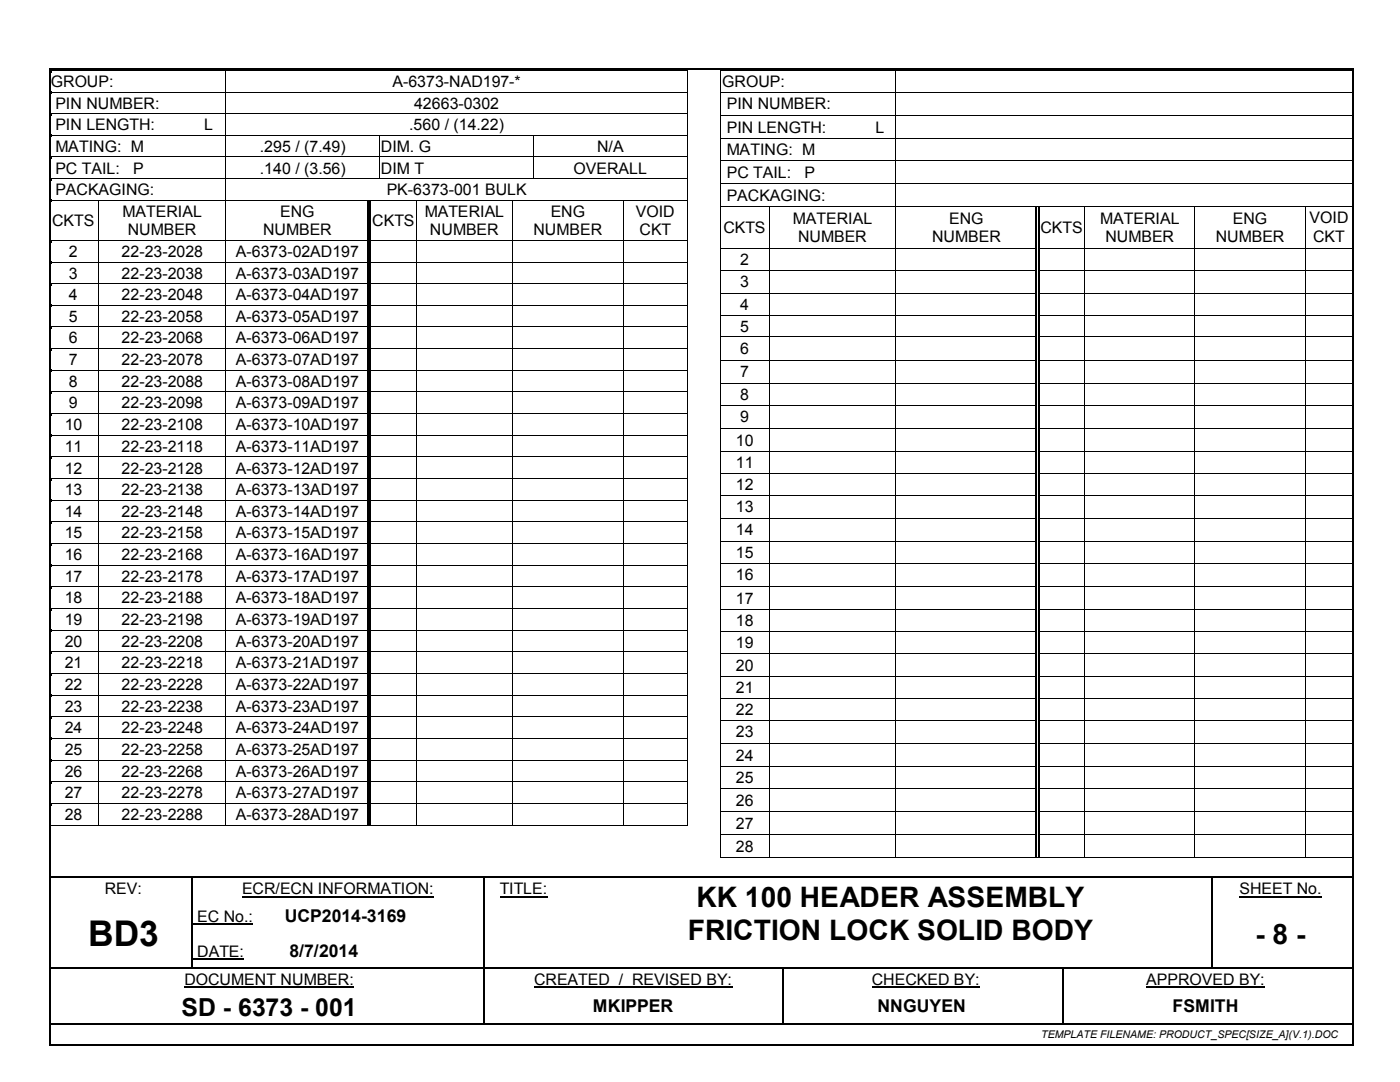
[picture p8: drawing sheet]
<svg xmlns="http://www.w3.org/2000/svg" width="279mm" height="216mm" viewBox="0 0 279 216" stroke-linecap="round" stroke-linejoin="round" font-family="sans-serif">
<defs><g id="words">
<text font-size="7.1" x="17.6" y="188.8">BD3</text>
<g font-size="5.6">
<text x="139" y="181.1">KK 100 HEADER ASSEMBLY</text>
<text x="137.3" y="187.6">FRICTION LOCK SOLID BODY</text>
<text x="250.5" y="188.3">- 8 -</text>
</g>
<text font-size="5" x="36.2" y="202.7">SD - 6373 - 001</text>
<g font-size="3.5">
<text x="56.8" y="184.1">UCP2014-3169</text>
<text x="57.8" y="191">8/7/2014</text>
<text x="118.3" y="202">MKIPPER</text>
<text x="175.1" y="202">NNGUYEN</text>
<text x="234" y="202">FSMITH</text>
</g>
<g font-size="3.2">
<text x="10.2" y="17.4">GROUP:</text>
<text x="78.3" y="17.4">A-6373-NAD197-*</text>
<text x="144.1" y="17.4">GROUP:</text>
<text x="11" y="21.7">PIN NUMBER:</text>
<text x="82.6" y="21.7">42663-0302</text>
<text x="145" y="21.8">PIN NUMBER:</text>
<text x="11" y="26">PIN LENGTH:</text>
<text x="40.7" y="26">L</text>
<text x="81.7" y="26">.560 / (14.22)</text>
<text x="145" y="26.5">PIN LENGTH:</text>
<text x="174.7" y="26.5">L</text>
<text x="11" y="30.3">MATING: M</text>
<text x="11" y="34.6">PC TAIL:</text>
<text x="26.6" y="34.6">P</text>
<text x="51.9" y="30.3">.295 / (7.49)</text>
<text x="51.9" y="34.6">.140 / (3.56)</text>
<text x="76" y="30.3">DIM. G</text>
<text x="76" y="34.6">DIM T</text>
<text x="114.5" y="34.6">OVERALL</text>
<text x="119.2" y="30.3">N/A</text>
<text x="145" y="31">MATING: M</text>
<text x="145" y="35.5">PC TAIL:</text>
<text x="160.6" y="35.5">P</text>
<text x="11" y="38.9">PACKAGING:</text>
<text x="77.2" y="38.9">PK-6373-001 BULK</text>
<text x="145" y="40.1">PACKAGING:</text>
<text x="10.4" y="45.1">CKTS</text>
<text x="24.4" y="43.3">MATERIAL</text>
<text x="25.5" y="46.9">NUMBER</text>
<text x="52.5" y="46.9">NUMBER</text>
<text x="55.9" y="43.3">ENG</text>
<text x="74.3" y="45.1">CKTS</text>
<text x="84.8" y="43.3">MATERIAL</text>
<text x="85.8" y="46.9">NUMBER</text>
<text x="106.5" y="46.9">NUMBER</text>
<text x="109.9" y="43.3">ENG</text>
<text x="126.9" y="43.3">VOID</text>
<text x="127.6" y="46.9">CKT</text>
<text x="144.4" y="46.5">CKTS</text>
<text x="158.2" y="44.7">MATERIAL</text>
<text x="189.4" y="44.7">ENG</text>
<text x="207.6" y="46.5">CKTS</text>
<text x="219.5" y="44.7">MATERIAL</text>
<text x="246" y="44.7">ENG</text>
<text x="261.4" y="44.5">VOID</text>
<text x="13.8" y="51.3">2</text>
<text x="24.3" y="51.3">22-23-2028</text>
<text x="47.1" y="51.3">A-6373-02AD197</text>
<text x="147.7" y="52.9">2</text>
<text x="159.3" y="48.3">NUMBER</text>
<text x="186" y="48.3">NUMBER</text>
<text x="220.6" y="48.3">NUMBER</text>
<text x="242.6" y="48.3">NUMBER</text>
<text x="262" y="48.2">CKT</text>
<text x="13.8" y="55.6">3</text>
<text x="13.8" y="59.9">4</text>
<text x="24.3" y="55.6">22-23-2038</text>
<text x="24.3" y="59.9">22-23-2048</text>
<text x="47.1" y="55.6">A-6373-03AD197</text>
<text x="47.1" y="59.9">A-6373-04AD197</text>
<text x="147.7" y="57.4">3</text>
<text x="13.8" y="64.2">5</text>
<text x="24.3" y="64.2">22-23-2058</text>
<text x="47.1" y="64.2">A-6373-05AD197</text>
<text x="147.7" y="61.8">4</text>
<text x="13.8" y="68.5">6</text>
<text x="24.3" y="68.5">22-23-2068</text>
<text x="47.1" y="68.5">A-6373-06AD197</text>
<text x="147.7" y="66.2">5</text>
<text x="147.7" y="70.7">6</text>
<text x="13.8" y="72.9">7</text>
<text x="13.8" y="77.2">8</text>
<text x="24.3" y="72.9">22-23-2078</text>
<text x="24.3" y="77.2">22-23-2088</text>
<text x="47.1" y="72.9">A-6373-07AD197</text>
<text x="47.1" y="77.2">A-6373-08AD197</text>
<text x="147.7" y="75.3">7</text>
<text x="13.8" y="81.5">9</text>
<text x="24.3" y="81.5">22-23-2098</text>
<text x="47.1" y="81.5">A-6373-09AD197</text>
<text x="147.7" y="79.8">8</text>
<text x="12.9" y="85.8">10</text>
<text x="24.3" y="85.8">22-23-2108</text>
<text x="47.1" y="85.8">A-6373-10AD197</text>
<text x="146.9" y="88.9">10</text>
<text x="147.7" y="84.3">9</text>
<text x="12.9" y="90.1">11</text>
<text x="12.9" y="94.5">12</text>
<text x="24.3" y="90.1">22-23-2118</text>
<text x="24.3" y="94.5">22-23-2128</text>
<text x="47.1" y="90.1">A-6373-11AD197</text>
<text x="47.1" y="94.5">A-6373-12AD197</text>
<text x="146.9" y="93.4">11</text>
<text x="12.9" y="98.8">13</text>
<text x="24.3" y="98.8">22-23-2138</text>
<text x="47.1" y="98.8">A-6373-13AD197</text>
<text x="146.9" y="97.7">12</text>
<text x="12.9" y="103.1">14</text>
<text x="12.9" y="107.4">15</text>
<text x="24.3" y="103.1">22-23-2148</text>
<text x="24.3" y="107.4">22-23-2158</text>
<text x="47.1" y="103.1">A-6373-14AD197</text>
<text x="47.1" y="107.4">A-6373-15AD197</text>
<text x="146.9" y="102.2">13</text>
<text x="146.9" y="106.8">14</text>
<text x="12.9" y="111.8">16</text>
<text x="24.3" y="111.8">22-23-2168</text>
<text x="47.1" y="111.8">A-6373-16AD197</text>
<text x="146.9" y="111.3">15</text>
<text x="12.9" y="116.1">17</text>
<text x="24.3" y="116.1">22-23-2178</text>
<text x="47.1" y="116.1">A-6373-17AD197</text>
<text x="146.9" y="115.8">16</text>
<text x="12.9" y="120.4">18</text>
<text x="12.9" y="124.7">19</text>
<text x="24.3" y="120.4">22-23-2188</text>
<text x="24.3" y="124.7">22-23-2198</text>
<text x="47.1" y="120.4">A-6373-18AD197</text>
<text x="47.1" y="124.7">A-6373-19AD197</text>
<text x="146.9" y="120.5">17</text>
<text x="146.9" y="125">18</text>
<text x="12.9" y="129">20</text>
<text x="24.3" y="129">22-23-2208</text>
<text x="47.1" y="129">A-6373-20AD197</text>
<text x="146.9" y="129.3">19</text>
<text x="12.9" y="133.3">21</text>
<text x="12.9" y="137.7">22</text>
<text x="24.3" y="133.3">22-23-2218</text>
<text x="24.3" y="137.7">22-23-2228</text>
<text x="47.1" y="133.3">A-6373-21AD197</text>
<text x="47.1" y="137.7">A-6373-22AD197</text>
<text x="146.9" y="133.8">20</text>
<text x="12.9" y="142">23</text>
<text x="24.3" y="142">22-23-2238</text>
<text x="47.1" y="142">A-6373-23AD197</text>
<text x="146.9" y="138.3">21</text>
<text x="146.9" y="142.7">22</text>
<text x="12.9" y="146.3">24</text>
<text x="24.3" y="146.3">22-23-2248</text>
<text x="47.1" y="146.3">A-6373-24AD197</text>
<text x="146.9" y="147.2">23</text>
<text x="12.9" y="150.6">25</text>
<text x="12.9" y="155">26</text>
<text x="24.3" y="150.6">22-23-2258</text>
<text x="24.3" y="155">22-23-2268</text>
<text x="47.1" y="150.6">A-6373-25AD197</text>
<text x="47.1" y="155">A-6373-26AD197</text>
<text x="146.9" y="151.8">24</text>
<text x="12.9" y="159.3">27</text>
<text x="24.3" y="159.3">22-23-2278</text>
<text x="47.1" y="159.3">A-6373-27AD197</text>
<text x="146.9" y="156.3">25</text>
<text x="146.9" y="160.7">26</text>
<text x="12.9" y="163.6">28</text>
<text x="24.3" y="163.6">22-23-2288</text>
<text x="47.1" y="163.6">A-6373-28AD197</text>
<text x="146.9" y="165.4">27</text>
<text x="146.9" y="170">28</text>
<text x="20.9" y="178.5">REV:</text>
<text x="48.3" y="178.5">ECR/ECN INFORMATION:</text>
<text x="99.7" y="178.5">TITLE:</text>
<text x="247.4" y="178.5">SHEET No.</text>
<text x="39.4" y="184">EC No.:</text>
<text x="39.4" y="190.9">DATE:</text>
<text x="36.8" y="196.5">DOCUMENT NUMBER:</text>
<text x="106.6" y="196.5">CREATED / REVISED BY:</text>
<text x="174" y="196.5">CHECKED BY:</text>
<text x="228.8" y="196.5">APPROVED BY:</text>
</g>
<text font-size="2.1" x="207.8" y="207.1">TEMPLATE FILENAME: PRODUCT_SPEC[SIZE_A](V.1).DOC</text>
</g></defs>
<path d="M48.3 178.9h38.3M99.7 178.9h9.6M247.4 178.9h16.4M36.8 197h33.9M38.5 184.5h12M38.5 191.4h10.2M106.6 197h39.5M174 197h21.5M228.8 197h23.6" fill="none" stroke="#000" stroke-width=".21"/>
<g fill="none" stroke="#000" stroke-width=".34">
<path d="M10 14v194.3M10.2 13.8h259.7M270 14v194.3M10.2 175.1h28M38.6 175.1h57.8M96.7 175.1h16.8M113.9 175.1h127.9M242.1 175.1h26.9M96.5 198.1v6.1M156.2 198.1v6.1M10.2 204.4h86.2M10.2 208.4h259.7"/>
<path d="M96.7 204.4h59.3M156.4 204.4h55.5M212.3 204.4h56.7"/>
</g>
<g fill="#000">
<path d="M9.8 13.6h.4v.4h-.4zM10.2 14h.1v.4h-.1zM10.2 14h.1v.1h-.1zM10.2 18.3h.1v.4h-.1zM45 14.1h.2v.3h-.2zM45 14h.2v.1h-.2zM45 18.3h.2v.4h-.2zM137.1 14h.1v.4h-.1zM137.1 14h.1v.1h-.1zM137.1 18.3h.1v.4h-.1zM143.8 14h.2v.4h-.2zM143.8 14h.2v.1h-.2z"/>
<path d="M143.8 18.3h.2v.5h-.2zM178.6 14.1h.2v.3h-.2zM178.6 14h.2v.1h-.2zM178.6 18.3h.2v.5h-.2zM269.9 13.6h.3v.4h-.3zM10.2 22.6h.1v.4h-.1zM10.2 26.9h.1v.4h-.1zM10.2 31.2h.1v.5h-.1zM10.2 35.6h.1v.4h-.1zM45 22.6h.2v.4h-.2zM45 26.9h.2v.4h-.2zM45 31.2h.2v.5h-.2z"/>
<path d="M45 35.6h.2v.4h-.2zM75.7 27.1h.2v.2h-.2zM75.7 26.9h.2v.2h-.2zM75.7 31.2h.2v.5h-.2zM75.7 35.6h.2v.1h-.2zM106.4 27.1h.2v.2h-.2zM106.4 26.9h.2v.2h-.2zM106.4 31.2h.2v.5h-.2zM106.4 35.6h.2v.1h-.2zM137.1 22.6h.1v.4h-.1zM137.1 26.9h.1v.4h-.1zM137.1 31.2h.1v.5h-.1z"/>
<path d="M137.1 35.6h.1v.4h-.1zM143.8 22.9h.2v.5h-.2zM143.8 27.6h.2v.4h-.2zM143.8 31.9h.2v.4h-.2zM143.8 36.5h.2v.5h-.2zM178.6 22.9h.2v.5h-.2zM178.6 27.6h.2v.4h-.2zM178.6 31.9h.2v.4h-.2zM178.6 36.5h.2v.5h-.2zM10.2 39.9h.1v.4h-.1zM10.2 47.9h.1v.4h-.1zM10.2 52.2h.1v.4h-.1z"/>
<path d="M10.2 56.5h.1v.4h-.1zM19.6 40h.2v.3h-.2zM19.6 39.9h.2v.1h-.2zM19.6 47.9h.2v.4h-.2zM19.6 52.2h.2v.4h-.2zM19.6 56.5h.2v.4h-.2zM45 39.9h.2v.4h-.2zM45 47.9h.2v.4h-.2zM45 52.2h.2v.4h-.2zM45 56.5h.2v.4h-.2zM73.3 40h.2v.3h-.2zM73.3 39.9h.1v.1h-.1z"/>
<path d="M73.3 47.9h.2v.4h-.2zM73.3 52.2h.2v.4h-.2zM73.3 56.5h.2v.4h-.2zM73.8 40h.2v.3h-.2zM73.8 47.9h.2v.4h-.2zM73.8 52.2h.2v.4h-.2zM73.8 56.5h.2v.4h-.2zM83.1 40h.2v.3h-.2zM83.1 39.9h.2v.1h-.2zM83.1 47.9h.2v.4h-.2zM83.1 52.2h.2v.4h-.2zM83.1 56.5h.2v.4h-.2z"/>
<path d="M102.2 40h.1v.3h-.1zM102.2 39.9h.1v.1h-.1zM102.2 47.9h.1v.4h-.1zM102.2 52.2h.1v.4h-.1zM102.2 56.5h.1v.4h-.1zM124.4 40h.1v.3h-.1zM124.4 39.9h.1v.1h-.1zM124.4 47.9h.1v.4h-.1zM124.4 52.2h.1v.4h-.1zM124.4 56.5h.1v.4h-.1zM137.1 39.9h.1v.4h-.1zM137.1 47.9h.1v.4h-.1z"/>
<path d="M137.1 52.2h.1v.4h-.1zM137.1 56.5h.1v.4h-.1zM143.8 41.1h.2v.5h-.2zM143.8 49.4h.2v.5h-.2zM143.8 53.8h.2v.4h-.2zM143.8 58.4h.2v.4h-.2zM153.5 41.3h.2v.3h-.2zM153.5 41.1h.2v.2h-.2zM153.5 49.4h.2v.5h-.2zM153.5 53.8h.2v.4h-.2zM153.5 58.4h.2v.4h-.2zM178.6 41.1h.2v.5h-.2z"/>
<path d="M178.6 49.4h.2v.5h-.2zM178.6 53.8h.2v.4h-.2zM178.6 58.4h.2v.4h-.2zM206.6 41.3h.3v.3h-.3zM206.6 41.1h.2v.2h-.2zM206.6 49.4h.3v.5h-.3zM206.6 53.8h.3v.4h-.3zM206.6 58.4h.3v.4h-.3zM207.1 41.3h.3v.3h-.3zM207.1 49.4h.3v.5h-.3zM207.1 53.8h.3v.4h-.3zM207.1 58.4h.3v.4h-.3z"/>
<path d="M216.4 41.3h.1v.3h-.1zM216.4 41.1h.1v.2h-.1zM216.4 49.4h.1v.5h-.1zM216.4 53.8h.1v.4h-.1zM216.4 58.4h.1v.4h-.1zM238.4 41.3h.1v.3h-.1zM238.4 41.1h.1v.2h-.1zM238.4 49.4h.1v.5h-.1zM238.4 53.8h.1v.4h-.1zM238.4 58.4h.1v.4h-.1zM260.4 41.3h.2v.3h-.2zM260.4 41.1h.2v.2h-.2z"/>
<path d="M260.4 49.4h.2v.5h-.2zM260.4 53.8h.2v.4h-.2zM260.4 58.4h.2v.4h-.2zM10.2 60.8h.1v.5h-.1zM10.2 65.2h.1v.4h-.1zM10.2 69.5h.1v.4h-.1zM10.2 73.8h.1v.4h-.1zM10.2 78.1h.1v.4h-.1zM19.6 60.8h.2v.5h-.2zM19.6 65.2h.2v.4h-.2zM19.6 69.5h.2v.4h-.2zM19.6 73.8h.2v.4h-.2z"/>
<path d="M19.6 78.1h.2v.4h-.2zM45 60.8h.2v.5h-.2zM45 65.2h.2v.4h-.2zM45 69.5h.2v.4h-.2zM45 73.8h.2v.4h-.2zM45 78.1h.2v.4h-.2zM73.3 60.8h.2v.5h-.2zM73.3 65.2h.2v.4h-.2zM73.3 69.5h.2v.4h-.2zM73.3 73.8h.2v.4h-.2zM73.3 78.1h.2v.4h-.2zM73.8 60.8h.2v.5h-.2z"/>
<path d="M73.8 65.2h.2v.4h-.2zM73.8 69.5h.2v.4h-.2zM73.8 73.8h.2v.4h-.2zM73.8 78.1h.2v.4h-.2zM83.1 60.8h.2v.5h-.2zM83.1 65.2h.2v.4h-.2zM83.1 69.5h.2v.4h-.2zM83.1 73.8h.2v.4h-.2zM83.1 78.1h.2v.4h-.2zM102.2 60.8h.1v.5h-.1zM102.2 65.2h.1v.4h-.1zM102.2 69.5h.1v.4h-.1z"/>
<path d="M102.2 73.8h.1v.4h-.1zM102.2 78.1h.1v.4h-.1zM124.4 60.8h.1v.5h-.1zM124.4 65.2h.1v.4h-.1zM124.4 69.5h.1v.4h-.1zM124.4 73.8h.1v.4h-.1zM124.4 78.1h.1v.4h-.1zM137.1 60.8h.1v.5h-.1zM137.1 65.2h.1v.4h-.1zM137.1 69.5h.1v.4h-.1zM137.1 73.8h.1v.4h-.1zM137.1 78.1h.1v.4h-.1z"/>
<path d="M143.8 62.8h.2v.4h-.2zM143.8 67.1h.2v.5h-.2zM143.8 71.8h.2v.4h-.2zM143.8 76.4h.2v.4h-.2zM153.5 62.8h.2v.4h-.2zM153.5 67.1h.2v.5h-.2zM153.5 71.8h.2v.4h-.2zM153.5 76.4h.2v.4h-.2zM178.6 62.8h.2v.4h-.2zM178.6 67.1h.2v.5h-.2zM178.6 71.8h.2v.4h-.2zM178.6 76.4h.2v.4h-.2z"/>
<path d="M206.6 62.8h.3v.4h-.3zM206.6 67.1h.3v.5h-.3zM206.6 71.8h.3v.4h-.3zM206.6 76.4h.3v.4h-.3zM207.1 62.8h.3v.4h-.3zM207.1 67.1h.3v.5h-.3zM207.1 71.8h.3v.4h-.3zM207.1 76.4h.3v.4h-.3zM216.4 62.8h.1v.4h-.1zM216.4 67.1h.1v.5h-.1zM216.4 71.8h.1v.4h-.1zM216.4 76.4h.1v.4h-.1z"/>
<path d="M238.4 62.8h.1v.4h-.1zM238.4 67.1h.1v.5h-.1zM238.4 71.8h.1v.4h-.1zM238.4 76.4h.1v.4h-.1zM260.4 62.8h.2v.4h-.2zM260.4 67.1h.2v.5h-.2zM260.4 71.8h.2v.4h-.2zM260.4 76.4h.2v.4h-.2zM10.2 82.4h.1v.4h-.1zM10.2 86.7h.1v.5h-.1zM10.2 91.1h.1v.4h-.1zM10.2 95.4h.1v.4h-.1z"/>
<path d="M19.6 82.4h.2v.4h-.2zM19.6 86.7h.2v.5h-.2zM19.6 91.1h.2v.4h-.2zM19.6 95.4h.2v.4h-.2zM45 82.4h.2v.4h-.2zM45 86.7h.2v.5h-.2zM45 91.1h.2v.4h-.2zM45 95.4h.2v.4h-.2zM73.3 82.4h.2v.4h-.2zM73.3 86.7h.2v.5h-.2zM73.3 91.1h.2v.4h-.2zM73.3 95.4h.2v.4h-.2z"/>
<path d="M73.8 82.4h.2v.4h-.2zM73.8 86.7h.2v.5h-.2zM73.8 91.1h.2v.4h-.2zM73.8 95.4h.2v.4h-.2zM83.1 82.4h.2v.4h-.2zM83.1 86.7h.2v.5h-.2zM83.1 91.1h.2v.4h-.2zM83.1 95.4h.2v.4h-.2zM102.2 82.4h.1v.4h-.1zM102.2 86.7h.1v.5h-.1zM102.2 91.1h.1v.4h-.1zM102.2 95.4h.1v.4h-.1z"/>
<path d="M124.4 82.4h.1v.4h-.1zM124.4 86.7h.1v.5h-.1zM124.4 91.1h.1v.4h-.1zM124.4 95.4h.1v.4h-.1zM137.1 82.4h.1v.4h-.1zM137.1 86.7h.1v.5h-.1zM137.1 91.1h.1v.4h-.1zM137.1 95.4h.1v.4h-.1zM143.8 80.7h.2v.5h-.2zM143.8 85.4h.2v.4h-.2zM143.8 90h.2v.4h-.2zM143.8 94.4h.2v.4h-.2z"/>
<path d="M143.8 98.7h.2v.4h-.2zM153.5 80.7h.2v.5h-.2zM153.5 85.4h.2v.4h-.2zM153.5 90h.2v.4h-.2zM153.5 94.4h.2v.4h-.2zM153.5 98.7h.2v.4h-.2zM178.6 80.7h.2v.5h-.2zM178.6 85.4h.2v.4h-.2zM178.6 90h.2v.4h-.2zM178.6 94.4h.2v.4h-.2zM178.6 98.7h.2v.4h-.2zM206.6 80.7h.3v.5h-.3z"/>
<path d="M206.6 85.4h.3v.4h-.3zM206.6 90h.3v.4h-.3zM206.6 94.4h.3v.4h-.3zM206.6 98.7h.3v.4h-.3zM207.1 80.7h.3v.5h-.3zM207.1 85.4h.3v.4h-.3zM207.1 90h.3v.4h-.3zM207.1 94.4h.3v.4h-.3zM207.1 98.7h.3v.4h-.3zM216.4 80.7h.1v.5h-.1zM216.4 85.4h.1v.4h-.1zM216.4 90h.1v.4h-.1z"/>
<path d="M216.4 94.4h.1v.4h-.1zM216.4 98.7h.1v.4h-.1zM238.4 80.7h.1v.5h-.1zM238.4 85.4h.1v.4h-.1zM238.4 90h.1v.4h-.1zM238.4 94.4h.1v.4h-.1zM238.4 98.7h.1v.4h-.1zM260.4 80.7h.2v.5h-.2zM260.4 85.4h.2v.4h-.2zM260.4 90h.2v.4h-.2zM260.4 94.4h.2v.4h-.2zM260.4 98.7h.2v.4h-.2z"/>
<path d="M10.2 99.7h.1v.5h-.1zM10.2 104.1h.1v.4h-.1zM10.2 108.4h.1v.4h-.1zM10.2 112.7h.1v.4h-.1zM10.2 117h.1v.4h-.1zM19.6 99.7h.2v.5h-.2zM19.6 104.1h.2v.4h-.2zM19.6 108.4h.2v.4h-.2zM19.6 112.7h.2v.4h-.2zM19.6 117h.2v.4h-.2zM45 99.7h.2v.5h-.2zM45 104.1h.2v.4h-.2z"/>
<path d="M45 108.4h.2v.4h-.2zM45 112.7h.2v.4h-.2zM45 117h.2v.4h-.2zM73.3 99.7h.2v.5h-.2zM73.3 104.1h.2v.4h-.2zM73.3 108.4h.2v.4h-.2zM73.3 112.7h.2v.4h-.2zM73.3 117h.2v.4h-.2zM73.8 99.7h.2v.5h-.2zM73.8 104.1h.2v.4h-.2zM73.8 108.4h.2v.4h-.2zM73.8 112.7h.2v.4h-.2z"/>
<path d="M73.8 117h.2v.4h-.2zM83.1 99.7h.2v.5h-.2zM83.1 104.1h.2v.4h-.2zM83.1 108.4h.2v.4h-.2zM83.1 112.7h.2v.4h-.2zM83.1 117h.2v.4h-.2zM102.2 99.7h.1v.5h-.1zM102.2 104.1h.1v.4h-.1zM102.2 108.4h.1v.4h-.1zM102.2 112.7h.1v.4h-.1zM102.2 117h.1v.4h-.1zM124.4 99.7h.1v.5h-.1z"/>
<path d="M124.4 104.1h.1v.4h-.1zM124.4 108.4h.1v.4h-.1zM124.4 112.7h.1v.4h-.1zM124.4 117h.1v.4h-.1zM137.1 99.7h.1v.5h-.1zM137.1 104.1h.1v.4h-.1zM137.1 108.4h.1v.4h-.1zM137.1 112.7h.1v.4h-.1zM137.1 117h.1v.4h-.1zM143.8 103.3h.2v.5h-.2zM143.8 108h.2v.4h-.2zM143.8 112.3h.2v.4h-.2z"/>
<path d="M143.8 116.9h.2v.4h-.2zM153.5 103.3h.2v.5h-.2zM153.5 108h.2v.4h-.2zM153.5 112.3h.2v.4h-.2zM153.5 116.9h.2v.4h-.2zM178.6 103.3h.2v.5h-.2zM178.6 108h.2v.4h-.2zM178.6 112.3h.2v.4h-.2zM178.6 116.9h.2v.4h-.2zM206.6 103.3h.3v.5h-.3zM206.6 108h.3v.4h-.3zM206.6 112.3h.3v.4h-.3z"/>
<path d="M206.6 116.9h.3v.4h-.3zM207.1 103.3h.3v.5h-.3zM207.1 108h.3v.4h-.3zM207.1 112.3h.3v.4h-.3zM207.1 116.9h.3v.4h-.3zM216.4 103.3h.1v.5h-.1zM216.4 108h.1v.4h-.1zM216.4 112.3h.1v.4h-.1zM216.4 116.9h.1v.4h-.1zM238.4 103.3h.1v.5h-.1zM238.4 108h.1v.4h-.1zM238.4 112.3h.1v.4h-.1z"/>
<path d="M238.4 116.9h.1v.4h-.1zM260.4 103.3h.2v.5h-.2zM260.4 108h.2v.4h-.2zM260.4 112.3h.2v.4h-.2zM260.4 116.9h.2v.4h-.2zM10.2 121.3h.1v.5h-.1zM10.2 125.6h.1v.5h-.1zM10.2 130h.1v.4h-.1zM10.2 134.3h.1v.4h-.1zM10.2 138.6h.1v.4h-.1zM19.6 121.3h.2v.5h-.2zM19.6 125.6h.2v.5h-.2z"/>
<path d="M19.6 130h.2v.4h-.2zM19.6 134.3h.2v.4h-.2zM19.6 138.6h.2v.4h-.2zM45 121.3h.2v.5h-.2zM45 125.6h.2v.5h-.2zM45 130h.2v.4h-.2zM45 134.3h.2v.4h-.2zM45 138.6h.2v.4h-.2zM73.3 121.3h.2v.5h-.2zM73.3 125.6h.2v.5h-.2zM73.3 130h.2v.4h-.2zM73.3 134.3h.2v.4h-.2z"/>
<path d="M73.3 138.6h.2v.4h-.2zM73.8 121.3h.2v.5h-.2zM73.8 125.6h.2v.5h-.2zM73.8 130h.2v.4h-.2zM73.8 134.3h.2v.4h-.2zM73.8 138.6h.2v.4h-.2zM83.1 121.3h.2v.5h-.2zM83.1 125.6h.2v.5h-.2zM83.1 130h.2v.4h-.2zM83.1 134.3h.2v.4h-.2zM83.1 138.6h.2v.4h-.2zM102.2 121.3h.1v.5h-.1z"/>
<path d="M102.2 125.6h.1v.5h-.1zM102.2 130h.1v.4h-.1zM102.2 134.3h.1v.4h-.1zM102.2 138.6h.1v.4h-.1zM124.4 121.3h.1v.5h-.1zM124.4 125.6h.1v.5h-.1zM124.4 130h.1v.4h-.1zM124.4 134.3h.1v.4h-.1zM124.4 138.6h.1v.4h-.1zM137.1 121.3h.1v.5h-.1zM137.1 125.6h.1v.5h-.1zM137.1 130h.1v.4h-.1z"/>
<path d="M137.1 134.3h.1v.4h-.1zM137.1 138.6h.1v.4h-.1zM143.8 121.5h.2v.5h-.2zM143.8 125.9h.2v.4h-.2zM143.8 130.3h.2v.4h-.2zM143.8 134.9h.2v.4h-.2zM143.8 139.2h.2v.5h-.2zM153.5 121.5h.2v.5h-.2zM153.5 125.9h.2v.4h-.2zM153.5 130.3h.2v.4h-.2zM153.5 134.9h.2v.4h-.2zM153.5 139.2h.2v.5h-.2z"/>
<path d="M178.6 121.5h.2v.5h-.2zM178.6 125.9h.2v.4h-.2zM178.6 130.3h.2v.4h-.2zM178.6 134.9h.2v.4h-.2zM178.6 139.2h.2v.5h-.2zM206.6 121.5h.3v.5h-.3zM206.6 125.9h.3v.4h-.3zM206.6 130.3h.3v.4h-.3zM206.6 134.9h.3v.4h-.3zM206.6 139.2h.3v.5h-.3zM207.1 121.5h.3v.5h-.3zM207.1 125.9h.3v.4h-.3z"/>
<path d="M207.1 130.3h.3v.4h-.3zM207.1 134.9h.3v.4h-.3zM207.1 139.2h.3v.5h-.3zM216.4 121.5h.1v.5h-.1zM216.4 125.9h.1v.4h-.1zM216.4 130.3h.1v.4h-.1zM216.4 134.9h.1v.4h-.1zM216.4 139.2h.1v.5h-.1zM238.4 121.5h.1v.5h-.1zM238.4 125.9h.1v.4h-.1zM238.4 130.3h.1v.4h-.1zM238.4 134.9h.1v.4h-.1z"/>
<path d="M238.4 139.2h.1v.5h-.1zM260.4 121.5h.2v.5h-.2zM260.4 125.9h.2v.4h-.2zM260.4 130.3h.2v.4h-.2zM260.4 134.9h.2v.4h-.2zM260.4 139.2h.2v.5h-.2zM10.2 142.9h.1v.4h-.1zM10.2 147.2h.1v.5h-.1zM10.2 151.6h.1v.4h-.1zM10.2 155.9h.1v.4h-.1zM19.6 142.9h.2v.4h-.2zM19.6 147.2h.2v.5h-.2z"/>
<path d="M19.6 151.6h.2v.4h-.2zM19.6 155.9h.2v.4h-.2zM45 142.9h.2v.4h-.2zM45 147.2h.2v.5h-.2zM45 151.6h.2v.4h-.2zM45 155.9h.2v.4h-.2zM73.3 142.9h.2v.4h-.2zM73.3 147.2h.2v.5h-.2zM73.3 151.6h.2v.4h-.2zM73.3 155.9h.2v.4h-.2zM73.8 142.9h.2v.4h-.2zM73.8 147.2h.2v.5h-.2z"/>
<path d="M73.8 151.6h.2v.4h-.2zM73.8 155.9h.2v.4h-.2zM83.1 142.9h.2v.4h-.2zM83.1 147.2h.2v.5h-.2zM83.1 151.6h.2v.4h-.2zM83.1 155.9h.2v.4h-.2zM102.2 142.9h.1v.4h-.1zM102.2 147.2h.1v.5h-.1zM102.2 151.6h.1v.4h-.1zM102.2 155.9h.1v.4h-.1zM124.4 142.9h.1v.4h-.1zM124.4 147.2h.1v.5h-.1z"/>
<path d="M124.4 151.6h.1v.4h-.1zM124.4 155.9h.1v.4h-.1zM137.1 142.9h.1v.4h-.1zM137.1 147.2h.1v.5h-.1zM137.1 151.6h.1v.4h-.1zM137.1 155.9h.1v.4h-.1zM143.8 143.6h.2v.4h-.2zM143.8 148.2h.2v.4h-.2zM143.8 152.8h.2v.4h-.2zM143.8 157.2h.2v.4h-.2zM153.5 143.6h.2v.4h-.2zM153.5 148.2h.2v.4h-.2z"/>
<path d="M153.5 152.8h.2v.4h-.2zM153.5 157.2h.2v.4h-.2zM178.6 143.6h.2v.4h-.2zM178.6 148.2h.2v.4h-.2zM178.6 152.8h.2v.4h-.2zM178.6 157.2h.2v.4h-.2zM206.6 143.6h.3v.4h-.3zM206.6 148.2h.3v.4h-.3zM206.6 152.8h.3v.4h-.3zM206.6 157.2h.3v.4h-.3zM207.1 143.6h.3v.4h-.3zM207.1 148.2h.3v.4h-.3z"/>
<path d="M207.1 152.8h.3v.4h-.3zM207.1 157.2h.3v.4h-.3zM216.4 143.6h.1v.4h-.1zM216.4 148.2h.1v.4h-.1zM216.4 152.8h.1v.4h-.1zM216.4 157.2h.1v.4h-.1zM238.4 143.6h.1v.4h-.1zM238.4 148.2h.1v.4h-.1zM238.4 152.8h.1v.4h-.1zM238.4 157.2h.1v.4h-.1zM260.4 143.6h.2v.4h-.2zM260.4 148.2h.2v.4h-.2z"/>
<path d="M260.4 152.8h.2v.4h-.2zM260.4 157.2h.2v.4h-.2zM10.2 160.2h.1v.5h-.1zM10.2 164.5h.1v.2h-.1zM19.6 160.2h.2v.5h-.2zM19.6 164.5h.2v.2h-.2zM38.2 175.3h.3v.2h-.3zM38.2 174.9h.4v.4h-.4zM45 160.2h.2v.5h-.2zM45 164.5h.2v.2h-.2zM73.3 160.2h.2v.5h-.2zM73.3 164.5h.1v.2h-.1z"/>
<path d="M73.8 160.2h.2v.5h-.2zM83.1 160.2h.2v.5h-.2zM83.1 164.5h.2v.2h-.2zM96.4 175.3h.2v.2h-.2zM96.4 174.9h.3v.4h-.3zM102.2 160.2h.1v.5h-.1zM102.2 164.5h.1v.2h-.1zM113.5 174.9h.4v.4h-.4zM124.4 160.2h.1v.5h-.1zM124.4 164.5h.1v.2h-.1zM137.1 160.2h.1v.5h-.1zM137.1 164.5h.1v.2h-.1z"/>
<path d="M143.8 161.8h.2v.4h-.2zM143.8 166.5h.2v.4h-.2zM143.8 171.1h.2v.1h-.2zM153.5 161.8h.2v.4h-.2zM153.5 166.5h.2v.4h-.2zM153.5 171.1h.2v.1h-.2zM178.6 161.8h.2v.4h-.2zM178.6 166.5h.2v.4h-.2zM178.6 171.1h.2v.1h-.2zM206.6 161.8h.3v.4h-.3zM206.6 166.5h.3v.4h-.3zM206.6 171.1h.2v.1h-.2z"/>
<path d="M207.1 161.8h.3v.4h-.3zM207.1 166.5h.3v.4h-.3zM216.4 161.8h.1v.4h-.1zM216.4 166.5h.1v.4h-.1zM216.4 171.1h.1v.1h-.1zM238.4 161.8h.1v.4h-.1zM238.4 166.5h.1v.4h-.1zM238.4 171.1h.1v.1h-.1zM241.8 175.3h.3v.2h-.3zM241.8 174.9h.3v.4h-.3zM260.4 161.8h.2v.4h-.2zM260.4 166.5h.2v.4h-.2z"/>
<path d="M260.4 171.1h.2v.1h-.2zM269 174.9h.4v.4h-.4zM269.4 174.9h.5v.4h-.5zM269.8 171.1h.2v.1h-.2zM38.2 179.2h.3v.9h-.3zM38.2 186.1h.3v.9h-.3zM38.2 193h.3v.3h-.3zM55.5 193h.3v.3h-.3zM96.4 197.4h.3v.7h-.3zM96.4 179.2h.2v.9h-.2zM96.4 186.1h.2v.9h-.2zM96.4 193h.2v.5h-.2z"/>
<path d="M113.5 193h.3v.3h-.3zM156 197.4h.4v.7h-.4zM156.1 193.3h.2v.2h-.2zM156.1 193h.2v.3h-.2zM211.9 193.3h.3v.2h-.3zM211.9 193h.3v.3h-.3zM211.9 197.4h.3v.7h-.3zM241.8 179.2h.3v.9h-.3zM241.8 186.1h.3v.9h-.3zM241.8 193h.3v.3h-.3zM9.8 208.3h.4v.3h-.4zM96.4 204.2h.3v.4h-.3z"/>
<path d="M156 204.2h.4v.4h-.4zM211.9 204.2h.4v.4h-.4zM269 204.2h.4v.4h-.4zM269.3 204.2h.3v.4h-.3zM269.6 204.2h.3v.4h-.3zM269.9 208.3h.3v.3h-.3z"/>
</g>
<g fill="none" stroke="#000" stroke-width=".25">
<path d="M73.4 40.3v7.6M73.4 48.3v3.9M73.4 52.6v3.9M73.4 56.9v3.9M73.9 40.3v7.6M73.9 48.3v3.9M73.9 52.6v3.9M73.9 56.9v3.9M206.8 41.6v7.8M206.8 49.9v3.9M206.8 54.2v4.2M206.8 58.8v4"/>
<path d="M207.3 41.6v7.8M207.3 49.9v3.9M207.3 54.2v4.2M207.3 58.8v4M73.4 61.3v3.9M73.4 65.6v3.9M73.4 69.9v3.9M73.4 74.2v3.9M73.4 78.5v3.9M73.9 61.3v3.9M73.9 65.6v3.9M73.9 69.9v3.9"/>
<path d="M73.9 74.2v3.9M73.9 78.5v3.9M206.8 63.2v3.9M206.8 67.6v4.2M206.8 72.2v4.2M206.8 76.8v3.9M207.3 63.2v3.9M207.3 67.6v4.2M207.3 72.2v4.2M207.3 76.8v3.9M73.4 82.8v3.9M73.4 87.2v3.9"/>
<path d="M73.4 91.5v3.9M73.4 95.8v3.9M73.9 82.8v3.9M73.9 87.2v3.9M73.9 91.5v3.9M73.9 95.8v3.9M206.8 81.2v4.2M206.8 85.8v4.2M206.8 90.4v4M206.8 94.8v3.9M206.8 99.1v4.2M207.3 81.2v4.2"/>
<path d="M207.3 85.8v4.2M207.3 90.4v4M207.3 94.8v3.9M207.3 99.1v4.2M73.4 100.2v3.9M73.4 104.5v3.9M73.4 108.8v3.9M73.4 113.1v3.9M73.4 117.4v3.9M73.9 100.2v3.9M73.9 104.5v3.9M73.9 108.8v3.9"/>
<path d="M73.9 113.1v3.9M73.9 117.4v3.9M206.8 103.8v4.2M206.8 108.4v3.9M206.8 112.7v4.2M206.8 117.3v4.2M207.3 103.8v4.2M207.3 108.4v3.9M207.3 112.7v4.2M207.3 117.3v4.2M73.4 121.8v3.8M73.4 126.1v3.9"/>
<path d="M73.4 130.4v3.9M73.4 134.7v3.9M73.4 139v3.9M73.9 121.8v3.8M73.9 126.1v3.9M73.9 130.4v3.9M73.9 134.7v3.9M73.9 139v3.9M206.8 122v3.9M206.8 126.3v4M206.8 130.7v4.2M206.8 135.3v3.9"/>
<path d="M206.8 139.7v3.9M207.3 122v3.9M207.3 126.3v4M207.3 130.7v4.2M207.3 135.3v3.9M207.3 139.7v3.9M73.4 143.3v3.9M73.4 147.7v3.9M73.4 152v3.9M73.4 156.3v3.9M73.9 143.3v3.9M73.9 147.7v3.9"/>
<path d="M73.9 152v3.9M73.9 156.3v3.9M206.8 144v4.2M206.8 148.6v4.2M206.8 153.2v4M206.8 157.6v4.2M207.3 144v4.2M207.3 148.6v4.2M207.3 153.2v4M207.3 157.6v4.2M38.4 175.5v3.7M73.4 160.7v3.8"/>
<path d="M73.9 160.7v3.8M96.5 175.5v3.7M206.8 162.2v4.3M206.8 166.9v4.2M207.3 162.2v4.3M207.3 166.9v4.2M241.9 175.5v3.7M10.2 193.2h28M38.4 180.1v6M38.4 187v6M38.5 193.2h17M55.8 193.2h40.6"/>
<path d="M96.5 180.1v6M96.5 187v6M96.5 193.5v3.9M96.6 193.2h16.9M113.8 193.2h42.3M156.2 193.5v3.9M156.3 193.2h55.6M212 193.5v3.9M212 198.1v6.1M212.2 193.2h29.6M241.9 180.1v6M241.9 187v6"/>
<path d="M242.1 193.2h27.8"/>
</g>
<g fill="none" stroke="#000" stroke-width=".2">
<path d="M10.3 14.1h34.7M10.3 18.4h34.7M45.1 14v4.3M45.1 18.7v3.9M45.2 14.1h91.9M45.2 18.4h91.9M137.2 14v4.3M137.2 18.7v3.9M143.9 14v4.3M143.9 18.8v4.1M144 14.1h34.6M144 18.4h34.6"/>
<path d="M178.7 14v4.3M178.7 18.8v4.1M178.8 14.1h91.1M178.8 18.4h91.1M10.3 22.7h34.7M10.3 27h34.7M10.3 31.3h34.7M10.3 35.6h34.7M10.3 40h9.3M19.8 40h25.2M45.1 23v3.9M45.1 27.3v3.9"/>
<path d="M45.1 31.7v3.9M45.1 36v3.9M45.2 22.7h91.9M45.2 27h30.5M45.2 31.3h30.5M45.2 35.6h30.5M45.2 40h28.1M73.4 40h9.7M75.8 27.3v3.9M75.8 31.7v3.9M75.9 27h30.5M75.9 31.3h30.5"/>
<path d="M75.9 35.6h30.5M83.3 40h18.9M102.3 40h22.1M106.5 27.3v3.9M106.5 31.7v3.9M106.6 27h30.5M106.6 31.3h30.5M106.6 35.6h30.5M124.5 40h12.6M137.2 23v3.9M137.2 27.3v3.9M137.2 31.7v3.9"/>
<path d="M137.2 36v3.9M143.9 23.4v4.2M143.9 28v3.9M143.9 32.3v4.2M143.9 37v4.1M144 23h34.6M144 27.6h34.6M144 32h34.6M144 36.6h34.6M178.7 23.4v4.2M178.7 28v3.9M178.7 32.3v4.2"/>
<path d="M178.7 37v4.1M178.8 23h91.1M178.8 27.6h91.1M178.8 32h91.1M178.8 36.6h91.1M10.3 48h9.3M10.3 52.3h9.3M10.3 56.6h9.3M19.7 40.3v7.6M19.7 48.3v3.9M19.7 52.6v3.9M19.7 56.9v3.9"/>
<path d="M19.8 48h25.2M19.8 52.3h25.2M19.8 56.6h25.2M45.1 40.3v7.6M45.1 48.3v3.9M45.1 52.6v3.9M45.1 56.9v3.9M45.2 48h28.1M45.2 52.3h28.1M45.2 56.6h28.1M74 48h9.1M74 52.3h9.1"/>
<path d="M74 56.6h9.1M83.2 40.3v7.6M83.2 48.3v3.9M83.2 52.6v3.9M83.2 56.9v3.9M83.3 48h18.9M83.3 52.3h18.9M83.3 56.6h18.9M102.2 40.3v7.6M102.2 48.3v3.9M102.2 52.6v3.9M102.2 56.9v3.9"/>
<path d="M102.3 48h22.1M102.3 52.3h22.1M102.3 56.6h22.1M124.5 40.3v7.6M124.5 48.3v3.9M124.5 52.6v3.9M124.5 56.9v3.9M124.5 48h12.6M124.5 52.3h12.6M124.5 56.6h12.6M137.2 40.3v7.6M137.2 48.3v3.9"/>
<path d="M137.2 52.6v3.9M137.2 56.9v3.9M143.9 41.6v7.8M143.9 49.9v3.9M143.9 54.2v4.2M143.9 58.8v4M144 41.2h9.5M144 49.5h9.5M144 53.9h9.5M144 58.5h9.5M153.6 41.6v7.8M153.6 49.9v3.9"/>
<path d="M153.6 54.2v4.2M153.6 58.8v4M153.7 41.2h24.9M153.7 49.5h24.9M153.7 53.9h24.9M153.7 58.5h24.9M178.7 41.6v7.8M178.7 49.9v3.9M178.7 54.2v4.2M178.7 58.8v4M178.8 41.2h27.8M178.8 49.5h27.8"/>
<path d="M178.8 53.9h27.8M178.8 58.5h27.8M206.8 41.2h9.6M207.4 49.5h9M207.4 53.9h9M207.4 58.5h9M216.5 41.6v7.8M216.5 49.9v3.9M216.5 54.2v4.2M216.5 58.8v4M216.5 41.2h21.9M216.5 49.5h21.9"/>
<path d="M216.5 53.9h21.9M216.5 58.5h21.9M238.5 41.6v7.8M238.5 49.9v3.9M238.5 54.2v4.2M238.5 58.8v4M238.5 41.2h21.9M238.5 49.5h21.9M238.5 53.9h21.9M238.5 58.5h21.9M260.5 41.6v7.8M260.5 49.9v3.9"/>
<path d="M260.5 54.2v4.2M260.5 58.8v4M260.6 41.2h9.3M260.6 49.5h9.3M260.6 53.9h9.3M260.6 58.5h9.3M10.3 60.9h9.3M10.3 65.2h9.3M10.3 69.6h9.3M10.3 73.9h9.3M10.3 78.2h9.3M19.7 61.3v3.9"/>
<path d="M19.7 65.6v3.9M19.7 69.9v3.9M19.7 74.2v3.9M19.7 78.5v3.9M19.8 60.9h25.2M19.8 65.2h25.2M19.8 69.6h25.2M19.8 73.9h25.2M19.8 78.2h25.2M45.1 61.3v3.9M45.1 65.6v3.9M45.1 69.9v3.9"/>
<path d="M45.1 74.2v3.9M45.1 78.5v3.9M45.2 60.9h28.1M45.2 65.2h28.1M45.2 69.6h28.1M45.2 73.9h28.1M45.2 78.2h28.1M74 60.9h9.1M74 65.2h9.1M74 69.6h9.1M74 73.9h9.1M74 78.2h9.1"/>
<path d="M83.2 61.3v3.9M83.2 65.6v3.9M83.2 69.9v3.9M83.2 74.2v3.9M83.2 78.5v3.9M83.3 60.9h18.9M83.3 65.2h18.9M83.3 69.6h18.9M83.3 73.9h18.9M83.3 78.2h18.9M102.2 61.3v3.9M102.2 65.6v3.9"/>
<path d="M102.2 69.9v3.9M102.2 74.2v3.9M102.2 78.5v3.9M102.3 60.9h22.1M102.3 65.2h22.1M102.3 69.6h22.1M102.3 73.9h22.1M102.3 78.2h22.1M124.5 61.3v3.9M124.5 65.6v3.9M124.5 69.9v3.9M124.5 74.2v3.9"/>
<path d="M124.5 78.5v3.9M124.5 60.9h12.6M124.5 65.2h12.6M124.5 69.6h12.6M124.5 73.9h12.6M124.5 78.2h12.6M137.2 61.3v3.9M137.2 65.6v3.9M137.2 69.9v3.9M137.2 74.2v3.9M137.2 78.5v3.9M143.9 63.2v3.9"/>
<path d="M143.9 67.6v4.2M143.9 72.2v4.2M143.9 76.8v3.9M144 62.9h9.5M144 67.2h9.5M144 71.8h9.5M144 76.5h9.5M153.6 63.2v3.9M153.6 67.6v4.2M153.6 72.2v4.2M153.6 76.8v3.9M153.7 62.9h24.9"/>
<path d="M153.7 67.2h24.9M153.7 71.8h24.9M153.7 76.5h24.9M178.7 63.2v3.9M178.7 67.6v4.2M178.7 72.2v4.2M178.7 76.8v3.9M178.8 62.9h27.8M178.8 67.2h27.8M178.8 71.8h27.8M178.8 76.5h27.8M207.4 62.9h9"/>
<path d="M207.4 67.2h9M207.4 71.8h9M207.4 76.5h9M216.5 63.2v3.9M216.5 67.6v4.2M216.5 72.2v4.2M216.5 76.8v3.9M216.5 62.9h21.9M216.5 67.2h21.9M216.5 71.8h21.9M216.5 76.5h21.9M238.5 63.2v3.9"/>
<path d="M238.5 67.6v4.2M238.5 72.2v4.2M238.5 76.8v3.9M238.5 62.9h21.9M238.5 67.2h21.9M238.5 71.8h21.9M238.5 76.5h21.9M260.5 63.2v3.9M260.5 67.6v4.2M260.5 72.2v4.2M260.5 76.8v3.9M260.6 62.9h9.3"/>
<path d="M260.6 67.2h9.3M260.6 71.8h9.3M260.6 76.5h9.3M10.3 82.5h9.3M10.3 86.8h9.3M10.3 91.2h9.3M10.3 95.5h9.3M10.3 99.8h9.3M19.7 82.8v3.9M19.7 87.2v3.9M19.7 91.5v3.9M19.7 95.8v3.9"/>
<path d="M19.8 82.5h25.2M19.8 86.8h25.2M19.8 91.2h25.2M19.8 95.5h25.2M19.8 99.8h25.2M45.1 82.8v3.9M45.1 87.2v3.9M45.1 91.5v3.9M45.1 95.8v3.9M45.2 82.5h28.1M45.2 86.8h28.1M45.2 91.2h28.1"/>
<path d="M45.2 95.5h28.1M45.2 99.8h28.1M74 82.5h9.1M74 86.8h9.1M74 91.2h9.1M74 95.5h9.1M74 99.8h9.1M83.2 82.8v3.9M83.2 87.2v3.9M83.2 91.5v3.9M83.2 95.8v3.9M83.3 82.5h18.9"/>
<path d="M83.3 86.8h18.9M83.3 91.2h18.9M83.3 95.5h18.9M83.3 99.8h18.9M102.2 82.8v3.9M102.2 87.2v3.9M102.2 91.5v3.9M102.2 95.8v3.9M102.3 82.5h22.1M102.3 86.8h22.1M102.3 91.2h22.1M102.3 95.5h22.1"/>
<path d="M102.3 99.8h22.1M124.5 82.8v3.9M124.5 87.2v3.9M124.5 91.5v3.9M124.5 95.8v3.9M124.5 82.5h12.6M124.5 86.8h12.6M124.5 91.2h12.6M124.5 95.5h12.6M124.5 99.8h12.6M137.2 82.8v3.9M137.2 87.2v3.9"/>
<path d="M137.2 91.5v3.9M137.2 95.8v3.9M143.9 81.2v4.2M143.9 85.8v4.2M143.9 90.4v4M143.9 94.8v3.9M143.9 99.1v4.2M144 80.8h9.5M144 85.5h9.5M144 90.1h9.5M144 94.4h9.5M144 98.8h9.5"/>
<path d="M153.6 81.2v4.2M153.6 85.8v4.2M153.6 90.4v4M153.6 94.8v3.9M153.6 99.1v4.2M153.7 80.8h24.9M153.7 85.5h24.9M153.7 90.1h24.9M153.7 94.4h24.9M153.7 98.8h24.9M178.7 81.2v4.2M178.7 85.8v4.2"/>
<path d="M178.7 90.4v4M178.7 94.8v3.9M178.7 99.1v4.2M178.8 80.8h27.8M178.8 85.5h27.8M178.8 90.1h27.8M178.8 94.4h27.8M178.8 98.8h27.8M207.4 80.8h9M207.4 85.5h9M207.4 90.1h9M207.4 94.4h9"/>
<path d="M207.4 98.8h9M216.5 81.2v4.2M216.5 85.8v4.2M216.5 90.4v4M216.5 94.8v3.9M216.5 99.1v4.2M216.5 80.8h21.9M216.5 85.5h21.9M216.5 90.1h21.9M216.5 94.4h21.9M216.5 98.8h21.9M238.5 81.2v4.2"/>
<path d="M238.5 85.8v4.2M238.5 90.4v4M238.5 94.8v3.9M238.5 99.1v4.2M238.5 80.8h21.9M238.5 85.5h21.9M238.5 90.1h21.9M238.5 94.4h21.9M238.5 98.8h21.9M260.5 81.2v4.2M260.5 85.8v4.2M260.5 90.4v4"/>
<path d="M260.5 94.8v3.9M260.5 99.1v4.2M260.6 80.8h9.3M260.6 85.5h9.3M260.6 90.1h9.3M260.6 94.4h9.3M260.6 98.8h9.3M10.3 104.1h9.3M10.3 108.5h9.3M10.3 112.8h9.3M10.3 117.1h9.3M19.7 100.2v3.9"/>
<path d="M19.7 104.5v3.9M19.7 108.8v3.9M19.7 113.1v3.9M19.7 117.4v3.9M19.8 104.1h25.2M19.8 108.5h25.2M19.8 112.8h25.2M19.8 117.1h25.2M45.1 100.2v3.9M45.1 104.5v3.9M45.1 108.8v3.9M45.1 113.1v3.9"/>
<path d="M45.1 117.4v3.9M45.2 104.1h28.1M45.2 108.5h28.1M45.2 112.8h28.1M45.2 117.1h28.1M74 104.1h9.1M74 108.5h9.1M74 112.8h9.1M74 117.1h9.1M83.2 100.2v3.9M83.2 104.5v3.9M83.2 108.8v3.9"/>
<path d="M83.2 113.1v3.9M83.2 117.4v3.9M83.3 104.1h18.9M83.3 108.5h18.9M83.3 112.8h18.9M83.3 117.1h18.9M102.2 100.2v3.9M102.2 104.5v3.9M102.2 108.8v3.9M102.2 113.1v3.9M102.2 117.4v3.9M102.3 104.1h22.1"/>
<path d="M102.3 108.5h22.1M102.3 112.8h22.1M102.3 117.1h22.1M124.5 100.2v3.9M124.5 104.5v3.9M124.5 108.8v3.9M124.5 113.1v3.9M124.5 117.4v3.9M124.5 104.1h12.6M124.5 108.5h12.6M124.5 112.8h12.6M124.5 117.1h12.6"/>
<path d="M137.2 100.2v3.9M137.2 104.5v3.9M137.2 108.8v3.9M137.2 113.1v3.9M137.2 117.4v3.9M143.9 103.8v4.2M143.9 108.4v3.9M143.9 112.7v4.2M143.9 117.3v4.2M144 103.4h9.5M144 108h9.5M144 112.4h9.5"/>
<path d="M144 117h9.5M153.6 103.8v4.2M153.6 108.4v3.9M153.6 112.7v4.2M153.6 117.3v4.2M153.7 103.4h24.9M153.7 108h24.9M153.7 112.4h24.9M153.7 117h24.9M178.7 103.8v4.2M178.7 108.4v3.9M178.7 112.7v4.2"/>
<path d="M178.7 117.3v4.2M178.8 103.4h27.8M178.8 108h27.8M178.8 112.4h27.8M178.8 117h27.8M207.4 103.4h9M207.4 108h9M207.4 112.4h9M207.4 117h9M216.5 103.8v4.2M216.5 108.4v3.9M216.5 112.7v4.2"/>
<path d="M216.5 117.3v4.2M216.5 103.4h21.9M216.5 108h21.9M216.5 112.4h21.9M216.5 117h21.9M238.5 103.8v4.2M238.5 108.4v3.9M238.5 112.7v4.2M238.5 117.3v4.2M238.5 103.4h21.9M238.5 108h21.9M238.5 112.4h21.9"/>
<path d="M238.5 117h21.9M260.5 103.8v4.2M260.5 108.4v3.9M260.5 112.7v4.2M260.5 117.3v4.2M260.6 103.4h9.3M260.6 108h9.3M260.6 112.4h9.3M260.6 117h9.3M10.3 121.4h9.3M10.3 125.7h9.3M10.3 130h9.3"/>
<path d="M10.3 134.4h9.3M10.3 138.7h9.3M19.7 121.8v3.8M19.7 126.1v3.9M19.7 130.4v3.9M19.7 134.7v3.9M19.7 139v3.9M19.8 121.4h25.2M19.8 125.7h25.2M19.8 130h25.2M19.8 134.4h25.2M19.8 138.7h25.2"/>
<path d="M45.1 121.8v3.8M45.1 126.1v3.9M45.1 130.4v3.9M45.1 134.7v3.9M45.1 139v3.9M45.2 121.4h28.1M45.2 125.7h28.1M45.2 130h28.1M45.2 134.4h28.1M45.2 138.7h28.1M74 121.4h9.1M74 125.7h9.1"/>
<path d="M74 130h9.1M74 134.4h9.1M74 138.7h9.1M83.2 121.8v3.8M83.2 126.1v3.9M83.2 130.4v3.9M83.2 134.7v3.9M83.2 139v3.9M83.3 121.4h18.9M83.3 125.7h18.9M83.3 130h18.9M83.3 134.4h18.9"/>
<path d="M83.3 138.7h18.9M102.2 121.8v3.8M102.2 126.1v3.9M102.2 130.4v3.9M102.2 134.7v3.9M102.2 139v3.9M102.3 121.4h22.1M102.3 125.7h22.1M102.3 130h22.1M102.3 134.4h22.1M102.3 138.7h22.1M124.5 121.8v3.8"/>
<path d="M124.5 126.1v3.9M124.5 130.4v3.9M124.5 134.7v3.9M124.5 139v3.9M124.5 121.4h12.6M124.5 125.7h12.6M124.5 130h12.6M124.5 134.4h12.6M124.5 138.7h12.6M137.2 121.8v3.8M137.2 126.1v3.9M137.2 130.4v3.9"/>
<path d="M137.2 134.7v3.9M137.2 139v3.9M143.9 122v3.9M143.9 126.3v4M143.9 130.7v4.2M143.9 135.3v3.9M143.9 139.7v3.9M144 121.6h9.5M144 126h9.5M144 130.3h9.5M144 135h9.5M144 139.3h9.5"/>
<path d="M153.6 122v3.9M153.6 126.3v4M153.6 130.7v4.2M153.6 135.3v3.9M153.6 139.7v3.9M153.7 121.6h24.9M153.7 126h24.9M153.7 130.3h24.9M153.7 135h24.9M153.7 139.3h24.9M178.7 122v3.9M178.7 126.3v4"/>
<path d="M178.7 130.7v4.2M178.7 135.3v3.9M178.7 139.7v3.9M178.8 121.6h27.8M178.8 126h27.8M178.8 130.3h27.8M178.8 135h27.8M178.8 139.3h27.8M207.4 121.6h9M207.4 126h9M207.4 130.3h9M207.4 135h9"/>
<path d="M207.4 139.3h9M216.5 122v3.9M216.5 126.3v4M216.5 130.7v4.2M216.5 135.3v3.9M216.5 139.7v3.9M216.5 121.6h21.9M216.5 126h21.9M216.5 130.3h21.9M216.5 135h21.9M216.5 139.3h21.9M238.5 122v3.9"/>
<path d="M238.5 126.3v4M238.5 130.7v4.2M238.5 135.3v3.9M238.5 139.7v3.9M238.5 121.6h21.9M238.5 126h21.9M238.5 130.3h21.9M238.5 135h21.9M238.5 139.3h21.9M260.5 122v3.9M260.5 126.3v4M260.5 130.7v4.2"/>
<path d="M260.5 135.3v3.9M260.5 139.7v3.9M260.6 121.6h9.3M260.6 126h9.3M260.6 130.3h9.3M260.6 135h9.3M260.6 139.3h9.3M10.3 143h9.3M10.3 147.3h9.3M10.3 151.7h9.3M10.3 156h9.3M19.7 143.3v3.9"/>
<path d="M19.7 147.7v3.9M19.7 152v3.9M19.7 156.3v3.9M19.8 143h25.2M19.8 147.3h25.2M19.8 151.7h25.2M19.8 156h25.2M45.1 143.3v3.9M45.1 147.7v3.9M45.1 152v3.9M45.1 156.3v3.9M45.2 143h28.1"/>
<path d="M45.2 147.3h28.1M45.2 151.7h28.1M45.2 156h28.1M74 143h9.1M74 147.3h9.1M74 151.7h9.1M74 156h9.1M83.2 143.3v3.9M83.2 147.7v3.9M83.2 152v3.9M83.2 156.3v3.9M83.3 143h18.9"/>
<path d="M83.3 147.3h18.9M83.3 151.7h18.9M83.3 156h18.9M102.2 143.3v3.9M102.2 147.7v3.9M102.2 152v3.9M102.2 156.3v3.9M102.3 143h22.1M102.3 147.3h22.1M102.3 151.7h22.1M102.3 156h22.1M124.5 143.3v3.9"/>
<path d="M124.5 147.7v3.9M124.5 152v3.9M124.5 156.3v3.9M124.5 143h12.6M124.5 147.3h12.6M124.5 151.7h12.6M124.5 156h12.6M137.2 143.3v3.9M137.2 147.7v3.9M137.2 152v3.9M137.2 156.3v3.9M143.9 144v4.2"/>
<path d="M143.9 148.6v4.2M143.9 153.2v4M143.9 157.6v4.2M144 143.7h9.5M144 148.3h9.5M144 152.9h9.5M144 157.3h9.5M153.6 144v4.2M153.6 148.6v4.2M153.6 153.2v4M153.6 157.6v4.2M153.7 143.7h24.9"/>
<path d="M153.7 148.3h24.9M153.7 152.9h24.9M153.7 157.3h24.9M178.7 144v4.2M178.7 148.6v4.2M178.7 153.2v4M178.7 157.6v4.2M178.8 143.7h27.8M178.8 148.3h27.8M178.8 152.9h27.8M178.8 157.3h27.8M207.4 143.7h9"/>
<path d="M207.4 148.3h9M207.4 152.9h9M207.4 157.3h9M216.5 144v4.2M216.5 148.6v4.2M216.5 153.2v4M216.5 157.6v4.2M216.5 143.7h21.9M216.5 148.3h21.9M216.5 152.9h21.9M216.5 157.3h21.9M238.5 144v4.2"/>
<path d="M238.5 148.6v4.2M238.5 153.2v4M238.5 157.6v4.2M238.5 143.7h21.9M238.5 148.3h21.9M238.5 152.9h21.9M238.5 157.3h21.9M260.5 144v4.2M260.5 148.6v4.2M260.5 153.2v4M260.5 157.6v4.2M260.6 143.7h9.3"/>
<path d="M260.6 148.3h9.3M260.6 152.9h9.3M260.6 157.3h9.3M10.3 160.3h9.3M10.3 164.6h9.3M19.7 160.7v3.8M19.8 160.3h25.2M19.8 164.6h25.2M45.1 160.7v3.8M45.2 160.3h28.1M45.2 164.6h28.1M73.4 164.6h9.7"/>
<path d="M74 160.3h9.1M83.2 160.7v3.8M83.3 160.3h18.9M83.3 164.6h18.9M102.2 160.7v3.8M102.3 160.3h22.1M102.3 164.6h22.1M124.5 160.7v3.8M124.5 160.3h12.6M124.5 164.6h12.6M137.2 160.7v3.8M143.9 162.2v4.3"/>
<path d="M143.9 166.9v4.2M144 161.9h9.5M144 166.5h9.5M144 171.2h9.5M153.6 162.2v4.3M153.6 166.9v4.2M153.7 161.9h24.9M153.7 166.5h24.9M153.7 171.2h24.9M178.7 162.2v4.3M178.7 166.9v4.2M178.8 161.9h27.8"/>
<path d="M178.8 166.5h27.8M178.8 171.2h27.8M206.8 171.2h9.6M207.4 161.9h9M207.4 166.5h9M216.5 162.2v4.3M216.5 166.9v4.2M216.5 161.9h21.9M216.5 166.5h21.9M216.5 171.2h21.9M238.5 162.2v4.3M238.5 166.9v4.2"/>
<path d="M238.5 161.9h21.9M238.5 166.5h21.9M238.5 171.2h21.9M260.5 162.2v4.3M260.5 166.9v4.2M260.6 161.9h9.3M260.6 166.5h9.3M260.6 171.2h9.3"/>
</g>
<use href="#words"/>
</svg>
